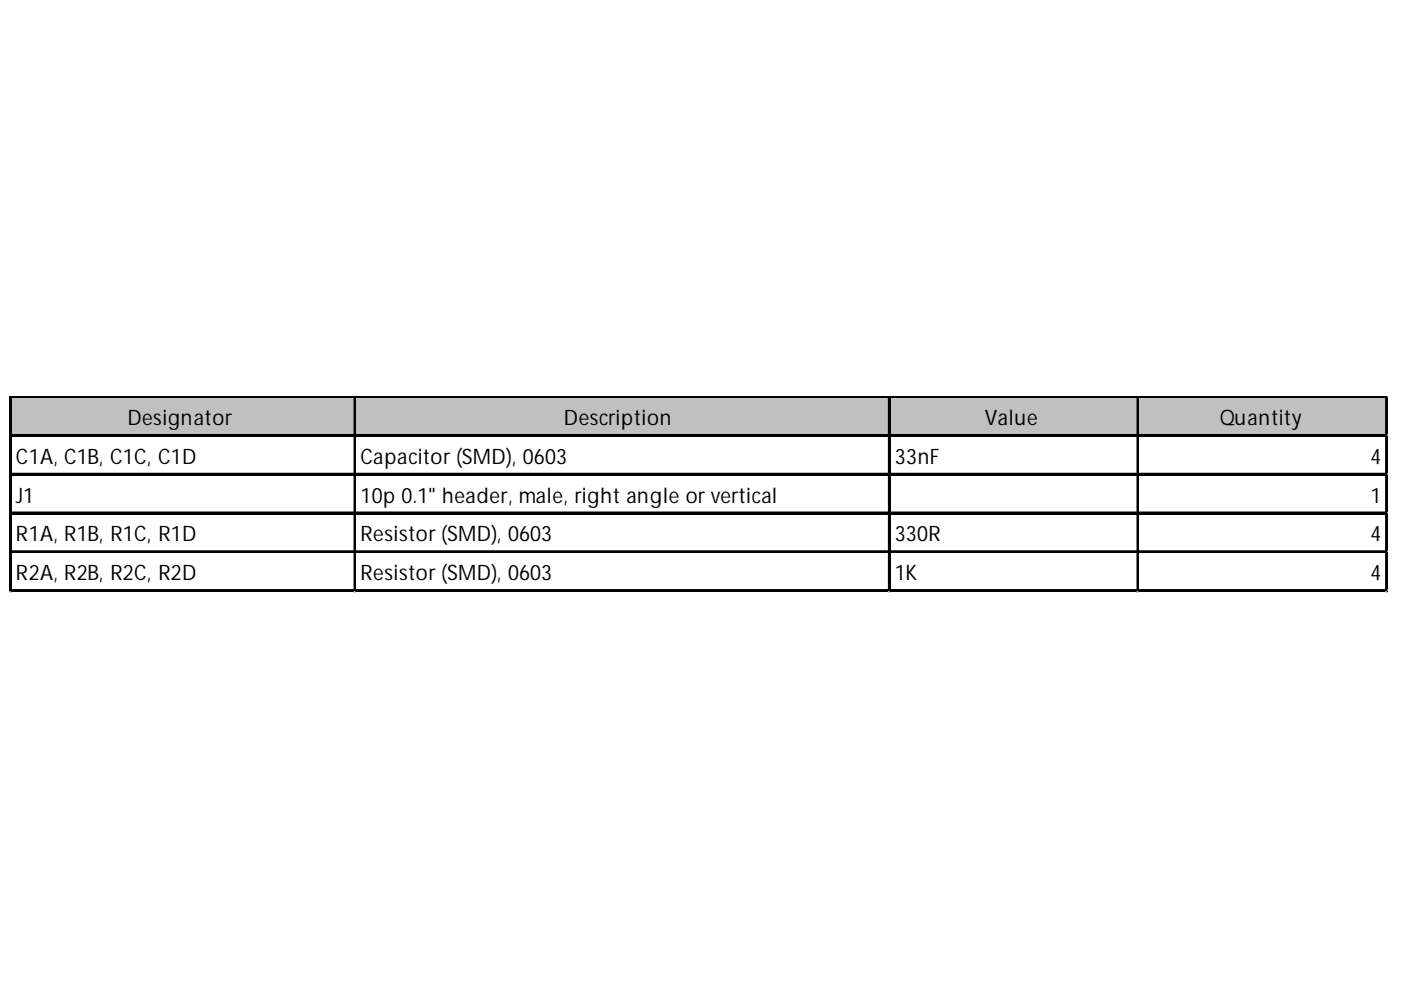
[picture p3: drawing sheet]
<svg xmlns="http://www.w3.org/2000/svg" width="297mm" height="210mm" viewBox="0 0 297 210" stroke-linecap="round" stroke-linejoin="round" font-family="sans-serif">
<defs><g id="words">
<g font-size="4.5">
<text x="27" y="90.1">Designator</text>
<text x="119.6" y="90.1">Description</text>
<text x="208.8" y="90.1">Value</text>
<text x="258.6" y="90.1">Quantity</text>
<text x="3.4" y="98.3">C1A, C1B, C1C, C1D</text>
<text x="76.4" y="98.3">Capacitor (SMD), 0603</text>
<text x="189.7" y="98.3">33nF</text>
<text x="290.6" y="98.3">4</text>
<text x="3.4" y="106.6">J1</text>
<text x="76.4" y="106.6">10p 0.1&quot; header, male, right angle or vertical</text>
<text x="290.6" y="106.6">1</text>
<text x="3.4" y="114.8">R1A, R1B, R1C, R1D</text>
<text x="76.4" y="114.8">Resistor (SMD), 0603</text>
<text x="189.7" y="114.8">330R</text>
<text x="290.6" y="114.8">4</text>
<text x="3.4" y="123">R2A, R2B, R2C, R2D</text>
<text x="76.4" y="123">Resistor (SMD), 0603</text>
<text x="189.7" y="123">1K</text>
<text x="290.6" y="123">4</text>
</g>
</g></defs>
<path d="M2.5 84.4h291.7v8.2h-291.7z" fill="#c0c0c0"/>
<path d="M2.1 84v41.5M2.5 84h291.7M2.5 92.2h291.7M75.2 84.4v41.1M188.5 84.4v41.1M241.2 84.4v41.1M293.9 84.4v41.1M2.5 100.5h291.7M2.5 108.7h291.7M2.5 116.9h291.7M2.5 125.1h291.7" fill="none" stroke="#000" stroke-width=".43"/>
<path d="M2.5 84.2h291.7M2.5 92.4h291.7M2.5 100.7h291.7M2.5 108.9h291.7M2.5 117.1h291.7M2.5 125.3h291.7" fill="none" stroke="#000" stroke-width=".41"/>
<path d="M2.3 84v41.5M75.4 84.4v41.1M188.7 84.4v41.1M241.4 84.4v41.1" fill="none" stroke="#000" stroke-width=".42"/>
<path d="M294 84.4v41.1" fill="none" stroke="#000" stroke-width=".28"/>
<path d="M2.1 125.5v.1" fill="none" stroke="#d4d4d4" stroke-width=".43"/>
<path d="M2.1 125.5l.4 .1z" fill="#d4d4d4"/>
<path d="M75.2 125.5v.1" fill="none" stroke="#d4d4d4" stroke-width=".43"/>
<path d="M75.2 125.5l.4 .1z" fill="#d4d4d4"/>
<path d="M188.5 125.5v.1" fill="none" stroke="#d4d4d4" stroke-width=".43"/>
<path d="M188.5 125.5l.4 .1z" fill="#d4d4d4"/>
<path d="M241.2 125.5v.1" fill="none" stroke="#d4d4d4" stroke-width=".43"/>
<path d="M241.2 125.5l.4 .1z" fill="#d4d4d4"/>
<path d="M293.9 125.5v.1" fill="none" stroke="#d4d4d4" stroke-width=".43"/>
<path d="M293.9 125.5l.3 .1z" fill="#d4d4d4"/>
<use href="#words"/>
</svg>
